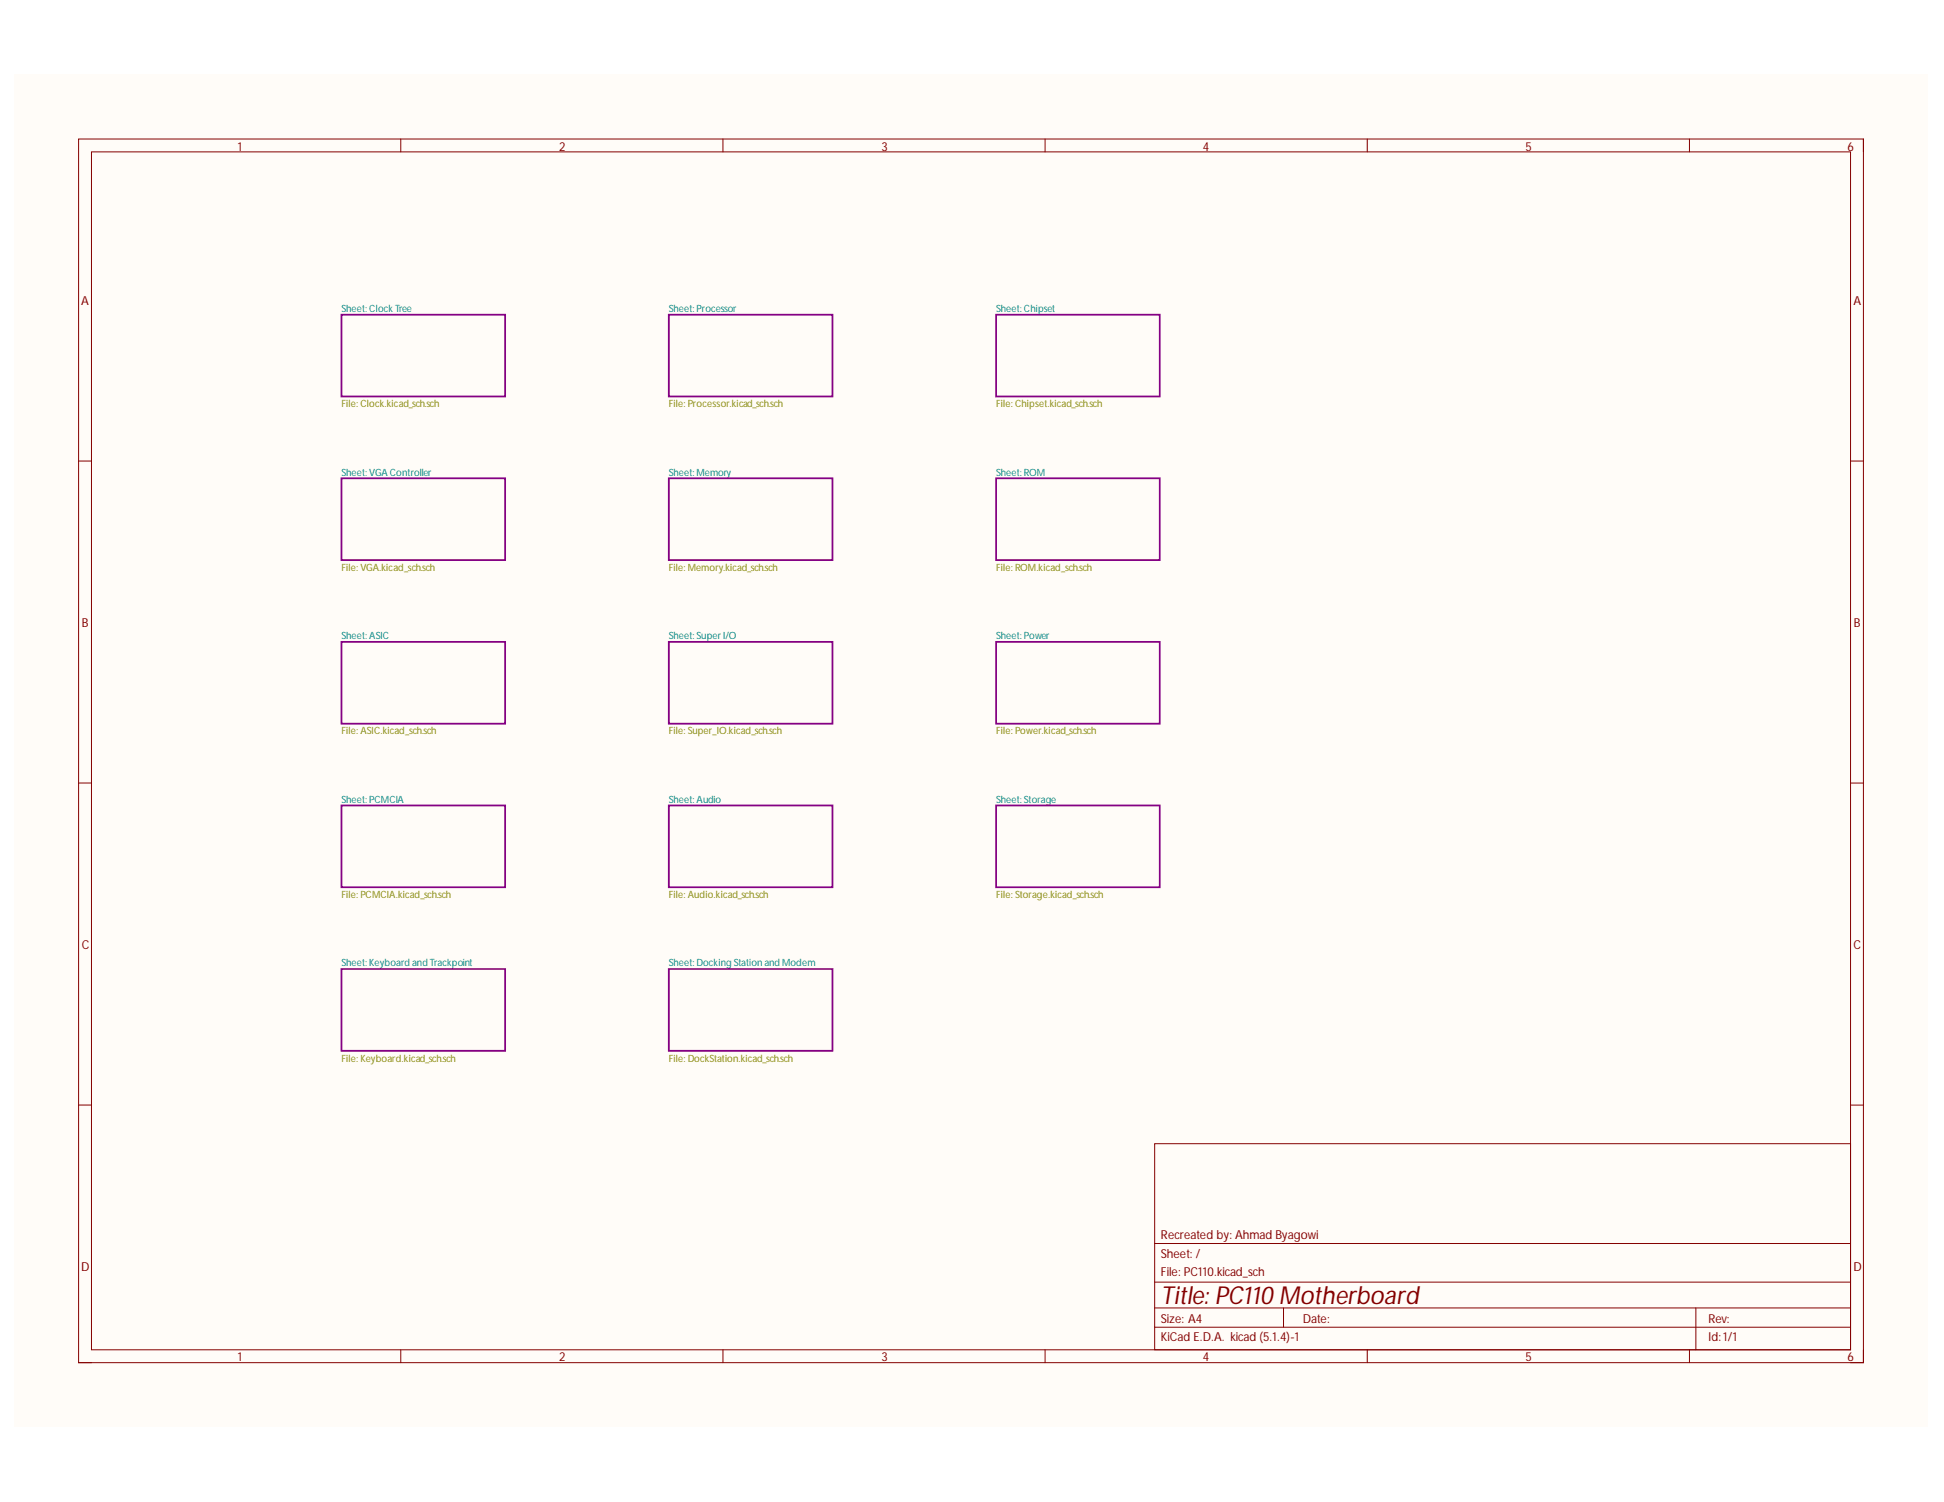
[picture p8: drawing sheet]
<svg xmlns="http://www.w3.org/2000/svg" width="279mm" height="216mm" viewBox="0 0 279 216" stroke-linecap="round" stroke-linejoin="round" font-family="sans-serif">
<defs><g id="words">
<text font-size="3.6" fill="#840000" x="166.9" y="187.4">Title: PC110Motherboard</text>
<g font-size="1.8" fill="#840000">
<text x="34.2" y="21.7">1</text>
<text x="80.4" y="21.7">2</text>
<text x="126.7" y="21.7">3</text>
<text x="172.9" y="21.7">4</text>
<text x="219.2" y="21.7">5</text>
<text x="265.5" y="21.7">6</text>
<text x="11.7" y="43.8">A</text>
<text x="266.4" y="43.8">A</text>
<text x="11.8" y="90.1">B</text>
<text x="266.5" y="90.1">B</text>
<text x="11.8" y="136.4">C</text>
<text x="266.4" y="136.4">C</text>
<text x="166.9" y="178.1">Recreated by: Ahmad Byagowi</text>
<text x="11.7" y="182.7">D</text>
<text x="166.9" y="183.4">File: PC110.kicad_sch</text>
<text x="166.9" y="180.8">Sheet: /</text>
<text x="266.4" y="182.7">D</text>
<text x="166.9" y="190.2">Size: A4</text>
<text x="187.3" y="190.2">Date:</text>
<text x="245.6" y="190.2">Rev:</text>
<text x="34.2" y="195.7">1</text>
<text x="80.4" y="195.7">2</text>
<text x="126.7" y="195.7">3</text>
<text x="166.9" y="192.8">KiCad E.D.A. kicad (5.1.4)-1</text>
<text x="172.9" y="195.7">4</text>
<text x="219.2" y="195.7">5</text>
<text x="245.6" y="192.8">Id:1/1</text>
<text x="265.5" y="195.7">6</text>
</g>
<g font-size="1.4" fill="#008484">
<text x="49.1" y="44.8">Sheet: ClockTree</text>
<text x="96.1" y="44.8">Sheet: Processor</text>
<text x="143.2" y="44.8">Sheet: Chipset</text>
<text x="49.1" y="68.4">Sheet: VGA Controller</text>
<text x="96.1" y="68.4">Sheet: Memory</text>
<text x="143.2" y="68.4">Sheet: ROM</text>
<text x="49.1" y="91.9">Sheet: ASIC</text>
<text x="96.1" y="91.9">Sheet: SuperI/O</text>
<text x="143.2" y="91.9">Sheet: Power</text>
<text x="49.1" y="115.4">Sheet: PCMCIA</text>
<text x="96.1" y="115.4">Sheet: Audio</text>
<text x="143.2" y="115.4">Sheet: Storage</text>
<text x="49.1" y="138.9">Sheet: Keyboard and Trackpoint</text>
<text x="96.1" y="138.9">Sheet: Docking Station and Modem</text>
</g>
<g font-size="1.4" fill="#848400">
<text x="49.1" y="58.5">File: Clock.kicad_sch.sch</text>
<text x="96.1" y="58.5">File: Processor.kicad_sch.sch</text>
<text x="143.2" y="58.5">File: Chipset.kicad_sch.sch</text>
<text x="49.1" y="82.1">File: VGA.kicad_sch.sch</text>
<text x="96.1" y="82.1">File: Memory.kicad_sch.sch</text>
<text x="143.2" y="82.1">File: ROM.kicad_sch.sch</text>
<text x="49.1" y="105.6">File: ASIC.kicad_sch.sch</text>
<text x="96.1" y="105.6">File: Super_IO.kicad_sch.sch</text>
<text x="143.2" y="105.6">File: Power.kicad_sch.sch</text>
<text x="49.1" y="129.1">File: PCMCIA.kicad_sch.sch</text>
<text x="96.1" y="129.1">File: Audio.kicad_sch.sch</text>
<text x="143.2" y="129.1">File: Storage.kicad_sch.sch</text>
<text x="49.1" y="152.6">File: Keyboard.kicad_sch.sch</text>
<text x="96.1" y="152.6">File: DockStation.kicad_sch.sch</text>
</g>
</g></defs>
<g fill="#fffcf8">
<path d="M2 10.7h275.1v194.4h-275.1z" fill-rule="evenodd"/>
<path d="M2 10.7h275.1v194.4h-275.1z" fill-rule="evenodd"/>
</g>
<g fill="none" stroke="#840000" stroke-width=".14">
<path d="M11.3 20h256.5v175.9h-256.5zM57.6 20v1.8M103.9 20v1.8M150.2 20v1.8M196.5 20v1.8M242.8 20v1.8M267.8 20v1.8M13.1 21.8h252.9v172.2h-252.9zM11.3 66.3h1.8M266 66.3h1.8M11.3 112.6h1.8M266 112.6h1.8"/>
<path d="M11.3 158.8h1.8M266 158.8h1.8M166 164.4h100v29.6h-100zM166 178.7h100M11.3 195.9h1.8M57.6 194v1.9M103.9 194v1.9M150.2 194v1.9M166 190.8h100M166 188h100M166 184.3h100M184.5 188v2.8"/>
<path d="M196.5 194v1.9M242.8 194v1.9M243.7 188v6M267.8 194v1.9h-1.8"/>
</g>
<g fill="none" stroke="#840084" stroke-width=".25">
<path d="M49.1 45.2h23.5v11.8h-23.5zM96.1 45.2h23.5v11.8h-23.5zM143.2 45.2h23.5v11.8h-23.5zM49.1 68.7h23.5v11.8h-23.5zM96.1 68.7h23.5v11.8h-23.5zM143.2 68.7h23.5v11.8h-23.5zM49.1 92.3h23.5v11.7h-23.5zM96.1 92.3h23.5v11.7h-23.5zM143.2 92.3h23.5v11.7h-23.5zM49.1 115.8h23.5v11.7h-23.5zM96.1 115.8h23.5v11.7h-23.5zM143.2 115.8h23.5v11.7h-23.5z"/>
<path d="M49.1 139.3h23.5v11.7h-23.5zM96.1 139.3h23.5v11.7h-23.5z"/>
</g>
<use href="#words"/>
</svg>
